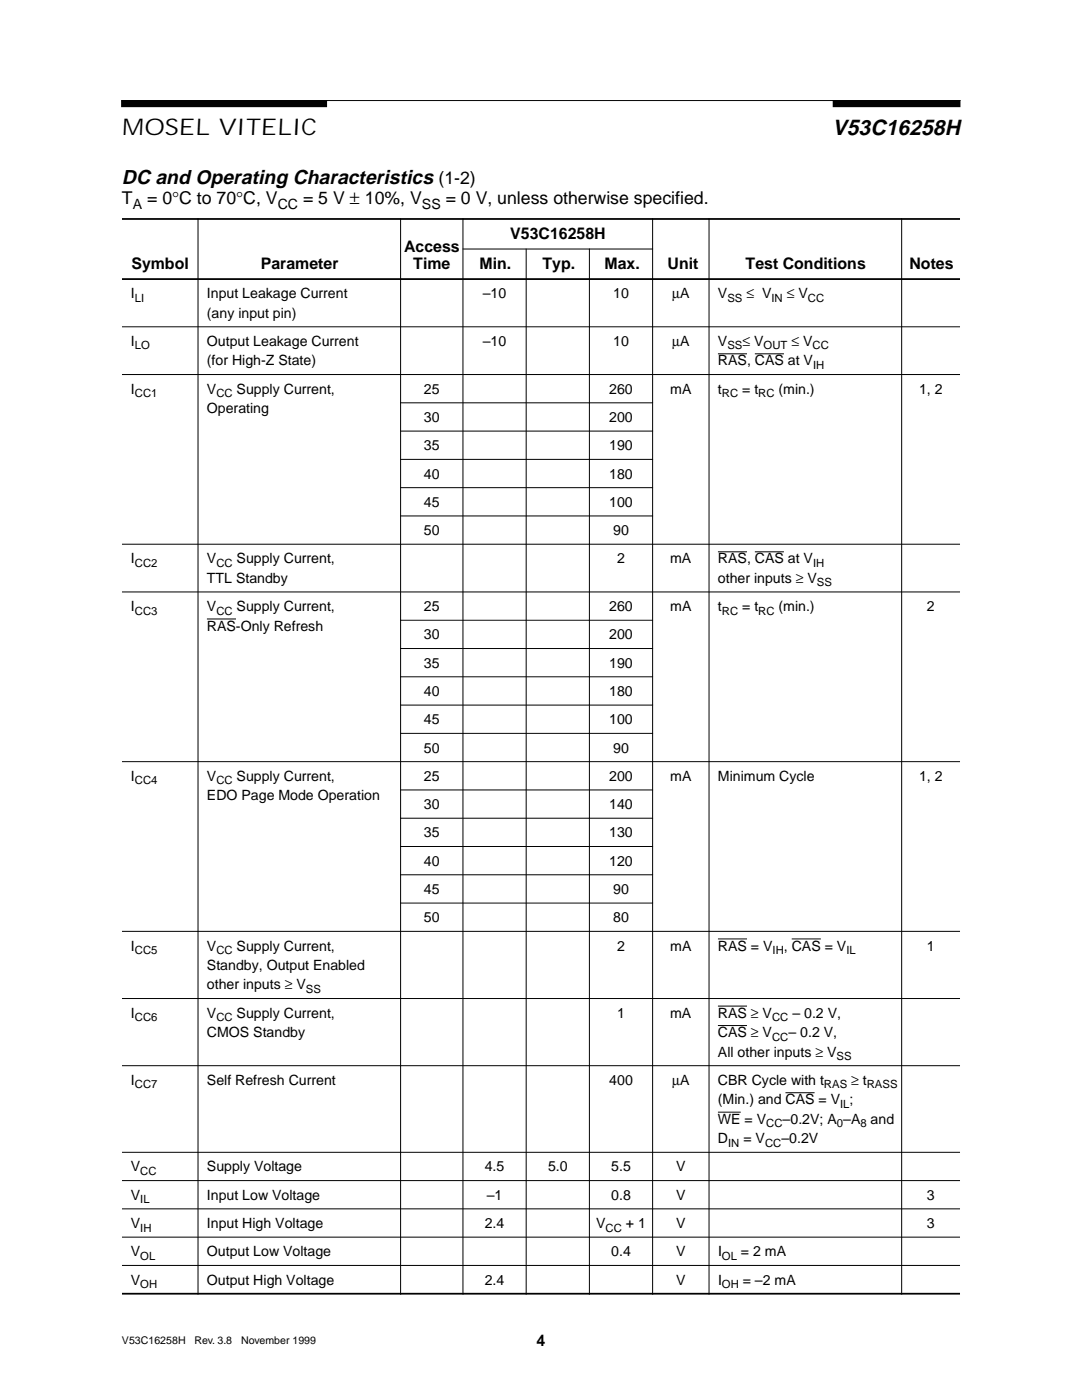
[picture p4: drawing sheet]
<svg xmlns="http://www.w3.org/2000/svg" width="216mm" height="279mm" viewBox="0 0 216 279" stroke-linecap="round" stroke-linejoin="round" font-family="sans-serif">
<defs><g id="words">
<text font-size="4.6" x="24.3" y="27">MOSEL VITELIC</text>
<text font-size="4.3" x="166.1" y="27">V53C16258H</text>
<text font-size="4" x="24.3" y="36.8">DC and Operating Characteristics</text>
<g font-size="3.5">
<text x="24.3" y="40.8">T</text>
<text x="29.4" y="40.8">= 0°C to 70°C, V</text>
<text x="60.5" y="40.8">= 5 V ± 10%, V</text>
<text x="87.5" y="36.8">(1-2)</text>
<text x="88.9" y="40.8">= 0 V, unless otherwise specified.</text>
</g>
<g font-size="3.2">
<text x="101.8" y="47.8">V53C16258H</text>
<text x="26.2" y="53.8">Symbol</text>
<text x="52" y="53.8">Parameter</text>
<text x="80.6" y="50.2">Access</text>
<text x="82.5" y="53.8">Time</text>
<text x="95.7" y="53.8">Min.</text>
<text x="108.2" y="53.8">Typ.</text>
<text x="120.6" y="53.8">Max.</text>
<text x="133.2" y="53.8">Unit</text>
<text x="148.8" y="53.8">Test Conditions</text>
<text x="181.5" y="53.8">Notes</text>
<text x="107.1" y="268.6">4</text>
</g>
<g font-size="2.8">
<text x="26.5" y="41.6">A</text>
<text x="55.4" y="41.6">CC</text>
<text x="84.2" y="41.6">SS</text>
<text x="26.1" y="59.5">I</text>
<text x="41.3" y="59.5">Input Leakage Current</text>
<text x="96.3" y="59.5">–10</text>
<text x="122.3" y="59.5">10</text>
<text x="134.1" y="59.5">µA</text>
<text x="143.3" y="59.5">V</text>
<text x="148.9" y="59.5">≤ V</text>
<text x="157" y="59.5">≤ V</text>
<text x="41.3" y="63.4">(any input pin)</text>
<text x="26.1" y="69">I</text>
<text x="41.3" y="69">Output Leakage Current</text>
<text x="96.3" y="69">–10</text>
<text x="122.3" y="69">10</text>
<text x="134.1" y="69">µA</text>
<text x="143.3" y="69">V</text>
<text x="148.2" y="69">≤ V</text>
<text x="157.9" y="69">≤ V</text>
<text x="41.3" y="72.9">(for High-Z State)</text>
<text x="143.3" y="72.9">RAS, CAS at V</text>
<text x="26.1" y="78.6">I</text>
<text x="41.3" y="82.4">Operating</text>
<text x="41.3" y="78.6">V</text>
<text x="47.2" y="78.6">Supply Current,</text>
<text x="84.6" y="78.6">25</text>
<text x="121.6" y="78.6">260</text>
<text x="133.7" y="78.6">mA</text>
<text x="143.3" y="78.6">t</text>
<text x="148.1" y="78.6">= t</text>
<text x="155.4" y="78.6">(min.)</text>
<text x="183.4" y="78.6">1, 2</text>
<text x="84.6" y="84.2">30</text>
<text x="84.6" y="89.9">35</text>
<text x="121.6" y="84.2">200</text>
<text x="121.6" y="89.9">190</text>
<text x="84.6" y="95.5">40</text>
<text x="121.6" y="95.5">180</text>
<text x="84.6" y="101.1">45</text>
<text x="121.6" y="101.1">100</text>
<text x="84.6" y="106.8">50</text>
<text x="122.3" y="106.8">90</text>
<text x="26.1" y="112.4">I</text>
<text x="41.3" y="112.4">V</text>
<text x="47.2" y="112.4">Supply Current,</text>
<text x="123.1" y="112.4">2</text>
<text x="133.7" y="112.4">mA</text>
<text x="143.3" y="112.4">RAS, CAS at V</text>
<text x="41.3" y="116.3">TTL Standby</text>
<text x="143.3" y="116.3">other inputs ≥ V</text>
<text x="26.1" y="122">I</text>
<text x="41.3" y="125.8">RAS-Only Refresh</text>
<text x="41.3" y="122">V</text>
<text x="47.2" y="122">Supply Current,</text>
<text x="84.6" y="122">25</text>
<text x="121.6" y="122">260</text>
<text x="133.7" y="122">mA</text>
<text x="143.3" y="122">t</text>
<text x="148.1" y="122">= t</text>
<text x="155.4" y="122">(min.)</text>
<text x="185" y="122">2</text>
<text x="84.6" y="127.6">30</text>
<text x="121.6" y="127.6">200</text>
<text x="84.6" y="133.2">35</text>
<text x="121.6" y="133.2">190</text>
<text x="84.6" y="138.9">40</text>
<text x="121.6" y="138.9">180</text>
<text x="84.6" y="144.5">45</text>
<text x="121.6" y="144.5">100</text>
<text x="26.1" y="155.8">I</text>
<text x="41.3" y="155.8">V</text>
<text x="47.2" y="155.8">Supply Current,</text>
<text x="84.6" y="155.8">25</text>
<text x="84.6" y="150.2">50</text>
<text x="121.6" y="155.8">200</text>
<text x="122.3" y="150.2">90</text>
<text x="133.7" y="155.8">mA</text>
<text x="143.3" y="155.8">Minimum Cycle</text>
<text x="183.4" y="155.8">1, 2</text>
<text x="41.3" y="159.7">EDO Page Mode Operation</text>
<text x="84.6" y="161.5">30</text>
<text x="121.6" y="161.5">140</text>
<text x="84.6" y="167.1">35</text>
<text x="121.6" y="167.1">130</text>
<text x="84.6" y="172.8">40</text>
<text x="121.6" y="172.8">120</text>
<text x="84.6" y="178.4">45</text>
<text x="122.3" y="178.4">90</text>
<text x="84.6" y="184">50</text>
<text x="122.3" y="184">80</text>
<text x="26.1" y="189.7">I</text>
<text x="41.3" y="189.7">V</text>
<text x="47.2" y="189.7">Supply Current,</text>
<text x="123.1" y="189.7">2</text>
<text x="133.7" y="189.7">mA</text>
<text x="143.3" y="189.7">RAS = V</text>
<text x="156.4" y="189.7">, CAS = V</text>
<text x="185" y="189.7">1</text>
<text x="41.3" y="193.6">Standby, Output Enabled</text>
<text x="41.3" y="197.5">other inputs ≥ V</text>
<text x="26.1" y="203.1">I</text>
<text x="41.3" y="203.1">V</text>
<text x="47.2" y="203.1">Supply Current,</text>
<text x="123.1" y="203.1">1</text>
<text x="133.7" y="203.1">mA</text>
<text x="143.3" y="203.1">RAS ≥ V</text>
<text x="158.1" y="203.1">– 0.2 V,</text>
<text x="41.3" y="207">CMOS Standby</text>
<text x="143.3" y="207">CAS ≥ V</text>
<text x="157.3" y="207">– 0.2 V,</text>
<text x="143.3" y="210.9">All other inputs ≥ V</text>
<text x="26.1" y="216.5">I</text>
<text x="41.3" y="216.5">Self Refresh Current</text>
<text x="121.6" y="216.5">400</text>
<text x="134.1" y="216.5">µA</text>
<text x="143.3" y="216.5">CBR Cycle with t</text>
<text x="143.3" y="220.4">(Min.) and CAS = V ;</text>
<text x="169.8" y="216.5">≥ t</text>
<text x="143.3" y="224.3">WE = V</text>
<text x="156.2" y="224.3">–0.2V; A –A</text>
<text x="173.7" y="224.3">and</text>
<text x="26.1" y="233.8">V</text>
<text x="41.3" y="233.8">Supply Voltage</text>
<text x="96.7" y="233.8">4.5</text>
<text x="109.3" y="233.8">5.0</text>
<text x="122" y="233.8">5.5</text>
<text x="134.9" y="233.8">V</text>
<text x="143.3" y="228.1">D</text>
<text x="148.3" y="228.1">= V</text>
<text x="155.9" y="228.1">–0.2V</text>
<text x="26.1" y="239.4">V</text>
<text x="41.3" y="239.4">Input Low Voltage</text>
<text x="97.1" y="239.4">–1</text>
<text x="122" y="239.4">0.8</text>
<text x="134.9" y="239.4">V</text>
<text x="185" y="239.4">3</text>
<text x="26.1" y="245.1">V</text>
<text x="41.3" y="245.1">Input High Voltage</text>
<text x="96.7" y="245.1">2.4</text>
<text x="119" y="245.1">V</text>
<text x="124.9" y="245.1">+ 1</text>
<text x="134.9" y="245.1">V</text>
<text x="185" y="245.1">3</text>
<text x="26.1" y="250.7">V</text>
<text x="41.3" y="250.7">Output Low Voltage</text>
<text x="122" y="250.7">0.4</text>
<text x="134.9" y="250.7">V</text>
<text x="143.3" y="250.7">I</text>
<text x="147.8" y="250.7">= 2 mA</text>
<text x="26.1" y="256.4">V</text>
<text x="41.3" y="256.4">Output High Voltage</text>
<text x="96.7" y="256.4">2.4</text>
<text x="134.9" y="256.4">V</text>
<text x="143.3" y="256.4">I</text>
<text x="148.2" y="256.4">= –2 mA</text>
</g>
<g font-size="2.3">
<text x="26.9" y="60.2">LI</text>
<text x="145.1" y="60.2">SS</text>
<text x="153.9" y="60.2">IN</text>
<text x="161.2" y="60.2">CC</text>
<text x="26.9" y="69.7">LO</text>
<text x="145.1" y="69.7">SS</text>
<text x="152.4" y="69.7">OUT</text>
<text x="162.1" y="69.7">CC</text>
<text x="162.2" y="73.6">IH</text>
<text x="26.9" y="79.3">CC1</text>
<text x="43.2" y="79.3">CC</text>
<text x="144" y="79.3">RC</text>
<text x="151.3" y="79.3">RC</text>
<text x="26.9" y="113.1">CC2</text>
<text x="43.2" y="113.1">CC</text>
<text x="162.2" y="113.1">IH</text>
<text x="163" y="117">SS</text>
<text x="26.9" y="122.7">CC3</text>
<text x="43.2" y="122.7">CC</text>
<text x="144" y="122.7">RC</text>
<text x="151.3" y="122.7">RC</text>
<text x="26.9" y="156.5">CC4</text>
<text x="43.2" y="156.5">CC</text>
<text x="26.9" y="190.4">CC5</text>
<text x="43.2" y="190.4">CC</text>
<text x="154.2" y="190.4">IH</text>
<text x="168.9" y="190.4">IL</text>
<text x="26.9" y="203.8">CC6</text>
<text x="43.2" y="203.8">CC</text>
<text x="61" y="198.2">SS</text>
<text x="154.1" y="203.8">CC</text>
<text x="154.1" y="207.7">CC</text>
<text x="166.9" y="211.6">SS</text>
<text x="26.9" y="217.2">CC7</text>
<text x="164.4" y="217.2">RAS</text>
<text x="167.6" y="221.1">IL</text>
<text x="173" y="217.2">RASS</text>
<text x="152.9" y="225">CC</text>
<text x="167" y="225">0</text>
<text x="171.7" y="225">8</text>
<text x="145.3" y="228.9">IN</text>
<text x="152.7" y="228.9">CC</text>
<text x="28" y="234.5">CC</text>
<text x="28" y="240.1">IL</text>
<text x="28" y="245.8">IH</text>
<text x="120.8" y="245.8">CC</text>
<text x="28" y="251.4">OL</text>
<text x="144" y="251.4">OL</text>
<text x="28" y="257.1">OH</text>
<text x="144" y="257.1">OH</text>
</g>
<g font-size="2.1">
<text x="24.3" y="268.2">V53C16258H</text>
<text x="38.8" y="268.2">Rev. 3.8</text>
<text x="48.1" y="268.2">November 1999</text>
</g>
</g></defs>
<g fill="none" stroke="#000" stroke-width=".2">
<path d="M24.3 20.1h167.3M39.5 43.5v214.9M79.9 43.5v214.9M92.3 49.7h38M92.4 43.5v214.9M105 49.6v208.8M117.6 49.6v208.8M130.2 43.5v214.9M141.5 43.5v214.9M179.9 43.5v214.9M24.3 65.2h167.3M24.3 74.7h167.3"/>
<path d="M143.3 70.6h5.8M150.6 70.6h5.8M79.8 80.4h50.5M79.8 86h50.5M79.8 91.7h50.5M79.8 97.3h50.5M24.3 108.6h167.3M24.3 118.1h167.3M79.8 103h50.5M143.3 110.1h5.8M150.6 110.1h5.8M41.3 123.5h5.8"/>
<path d="M79.8 123.8h50.5M79.8 129.4h50.5M79.8 135.1h50.5M24.3 152h167.3M79.8 140.7h50.5M79.8 146.4h50.5M79.8 157.6h50.5M79.8 163.3h50.5M79.8 168.9h50.5M79.8 174.6h50.5M24.3 185.9h167.3M24.3 199.3h167.3"/>
<path d="M79.8 180.2h50.5M143.3 187.4h5.8M158 187.4h5.8M24.3 212.7h167.3M143.3 200.8h5.8M143.3 204.7h5.8M156.7 218.1h5.8M24.3 230h167.3M24.3 235.6h167.3M143.3 222h4.5M24.3 241.3h167.3M24.3 246.9h167.3"/>
<path d="M24.3 252.5h167.3"/>
</g>
<path d="M24.9 20.7h39.7" fill="none" stroke="#000" stroke-width="1.4"/>
<path d="M166.2 20.7h25.4" fill="none" stroke="#000" stroke-width="1.4" stroke-linecap="butt"/>
<path d="M24.3 43.7h167.3M24.3 55.7h167.3M24.3 258.2h167.3" fill="none" stroke="#000" stroke-width=".35"/>
<use href="#words"/>
</svg>
